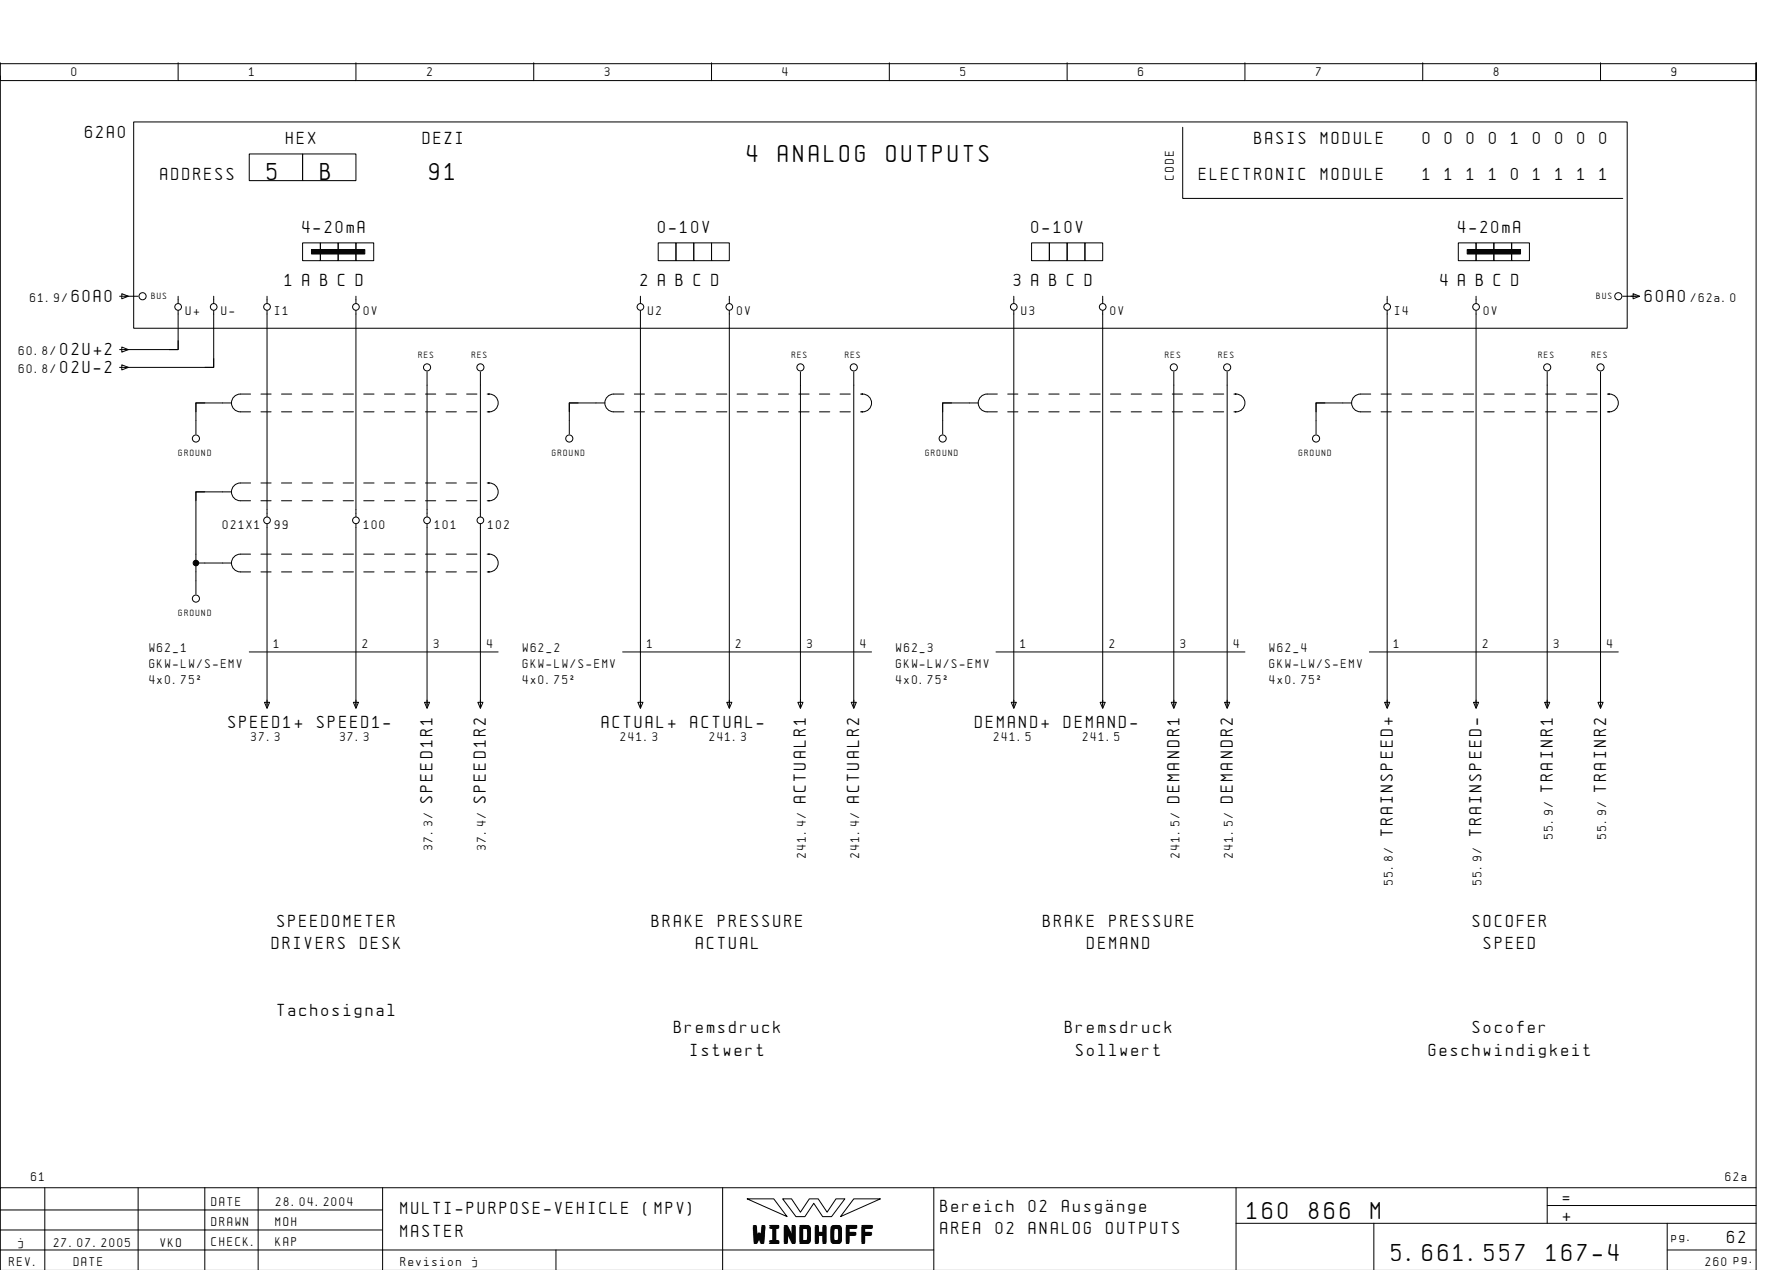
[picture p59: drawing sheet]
<svg xmlns="http://www.w3.org/2000/svg" width="399mm" height="286mm" viewBox="0 0 399 286" stroke-linecap="round" stroke-linejoin="round" font-family="sans-serif">
<defs><g id="words">
<g font-size="4.4">
<text x="60.1" y="40.4">5</text>
<text x="72.1" y="40.4">B</text>
<text x="96.6" y="40.4">91</text>
<text x="168.1" y="36.4">4</text>
<text x="175" y="36.4">ANALOG</text>
<text x="199.4" y="36.4">OUTPUTS</text>
<text x="280.6" y="274.1">160</text>
<text x="294.5" y="274.1">866</text>
<text x="308.4" y="274.1">M</text>
<text x="169.5" y="279.3">WINDHOFF</text>
<text x="313.1" y="283.6">5.661.557</text>
<text x="347.9" y="283.6">167-4</text>
</g>
<g font-size="3.1">
<text x="19.1" y="30.9">62A0</text>
<text x="64.3" y="32.4">HEX</text>
<text x="95.1" y="32.4">DEZI</text>
<text x="282.2" y="32.4">BASIS</text>
<text x="297.2" y="32.4">MODULE</text>
<text x="320.1" y="32.4">0</text>
<text x="325.1" y="32.4">0</text>
<text x="330" y="32.4">0</text>
<text x="335" y="32.4">0</text>
<text x="340" y="32.4">1</text>
<text x="345" y="32.4">0</text>
<text x="349.9" y="32.4">0</text>
<text x="354.9" y="32.4">0</text>
<text x="359.9" y="32.4">0</text>
<text x="36.1" y="40.4">ADDRESS</text>
<text x="269.8" y="40.4">ELECTRONIC</text>
<text x="297.2" y="40.4">MODULE</text>
<text x="320.1" y="40.4">1</text>
<text x="325.1" y="40.4">1</text>
<text x="330" y="40.4">1</text>
<text x="335" y="40.4">1</text>
<text x="340" y="40.4">0</text>
<text x="345" y="40.4">1</text>
<text x="349.9" y="40.4">1</text>
<text x="354.9" y="40.4">1</text>
<text x="359.9" y="40.4">1</text>
<text x="68.1" y="52.4">4-20mA</text>
<text x="148.1" y="52.4">0-10V</text>
<text x="232.1" y="52.4">0-10V</text>
<text x="328.1" y="52.4">4-20mA</text>
<text x="64.1" y="64.4">1 A B C D</text>
<text x="144.1" y="64.4">2 A B C D</text>
<text x="228.1" y="64.4">3 A B C D</text>
<text x="324.1" y="64.4">4 A B C D</text>
<text x="16.1" y="67.9">60A0</text>
<text x="370.1" y="67.9">60A0</text>
<text x="13.6" y="79.9">02U+2</text>
<text x="13.6" y="83.9">02U-2</text>
<text x="51.4" y="163.6">SPEED1+</text>
<text x="71.4" y="163.6">SPEED1-</text>
<text x="135.4" y="163.6">ACTUAL+</text>
<text x="155.4" y="163.6">ACTUAL-</text>
<text x="219.4" y="163.6">DEMAND+</text>
<text x="239.4" y="163.6">DEMAND-</text>
<text x="349.3" y="178" transform="rotate(-90 349.3 178)">TRAINR1</text>
<text x="361.3" y="178" transform="rotate(-90 361.3 178)">TRAINR2</text>
<text x="97.3" y="180.5" transform="rotate(-90 97.3 180.5)">SPEED1R1</text>
<text x="109.3" y="180.5" transform="rotate(-90 109.3 180.5)">SPEED1R2</text>
<text x="181.3" y="180.5" transform="rotate(-90 181.3 180.5)">ACTUALR1</text>
<text x="193.3" y="180.5" transform="rotate(-90 193.3 180.5)">ACTUALR2</text>
<text x="265.3" y="180.5" transform="rotate(-90 265.3 180.5)">DEMANDR1</text>
<text x="277.3" y="180.5" transform="rotate(-90 277.3 180.5)">DEMANDR2</text>
<text x="313.3" y="188" transform="rotate(-90 313.3 188)">TRAINSPEED+</text>
<text x="333.3" y="188" transform="rotate(-90 333.3 188)">TRAINSPEED-</text>
<text x="62.4" y="208.4">SPEEDOMETER</text>
<text x="146.7" y="208.4">BRAKE</text>
<text x="161.6" y="208.4">PRESSURE</text>
<text x="234.7" y="208.4">BRAKE</text>
<text x="249.6" y="208.4">PRESSURE</text>
<text x="331.4" y="208.4">SOCOFER</text>
<text x="61.2" y="213.4">DRIVERS</text>
<text x="81.1" y="213.4">DESK</text>
<text x="156.6" y="213.4">ACTUAL</text>
<text x="244.6" y="213.4">DEMAND</text>
<text x="333.9" y="213.4">SPEED</text>
<text x="62.4" y="228.4">Tachosignal</text>
<text x="151.6" y="232.4">Bremsdruck</text>
<text x="239.6" y="232.4">Bremsdruck</text>
<text x="331.4" y="232.4">Socofer</text>
<text x="155.4" y="237.4">Istwert</text>
<text x="242.1" y="237.4">Sollwert</text>
<text x="321.4" y="237.4">Geschwindigkeit</text>
<text x="90.1" y="273.1">MULTI-PURPOSE-VEHICLE</text>
<text x="144.8" y="273.1">(MPV)</text>
<text x="211.6" y="272.6">Bereich</text>
<text x="231.5" y="272.6">02</text>
<text x="238.9" y="272.6">AusgÑnge</text>
<text x="351.6" y="270.6">=</text>
<text x="351.6" y="274.6">+</text>
<text x="90.1" y="278.1">MASTER</text>
<text x="211.6" y="277.6">AREA</text>
<text x="224" y="277.6">02</text>
<text x="231.5" y="277.6">ANALOG</text>
<text x="248.9" y="277.6">OUTPUTS</text>
<text x="388.6" y="279.6">62</text>
</g>
<g font-size="2.3">
<text x="16.1" y="17.1">0</text>
<text x="56.1" y="17.1">1</text>
<text x="96.1" y="17.1">2</text>
<text x="136.1" y="17.1">3</text>
<text x="176.1" y="17.1">4</text>
<text x="216.1" y="17.1">5</text>
<text x="256.1" y="17.1">6</text>
<text x="296.1" y="17.1">7</text>
<text x="336.1" y="17.1">8</text>
<text x="376.1" y="17.1">9</text>
<text x="264.1" y="40.4" transform="rotate(-90 264.1 40.4)">CODE</text>
<text x="6.8" y="67.9">61.9/</text>
<text x="41.8" y="70.9">U+</text>
<text x="49.8" y="70.9">U-</text>
<text x="61.8" y="70.9">I1</text>
<text x="81.8" y="70.9">0V</text>
<text x="145.8" y="70.9">U2</text>
<text x="165.8" y="70.9">0V</text>
<text x="229.8" y="70.9">U3</text>
<text x="249.8" y="70.9">0V</text>
<text x="313.8" y="70.9">I4</text>
<text x="333.8" y="70.9">0V</text>
<text x="380.4" y="67.9">/62a.0</text>
<text x="4.2" y="79.9">60.8/</text>
<text x="4.2" y="83.9">60.8/</text>
<text x="50.1" y="118.9">021X1</text>
<text x="61.8" y="118.9">99</text>
<text x="81.8" y="118.9">100</text>
<text x="97.8" y="118.9">101</text>
<text x="109.8" y="118.9">102</text>
<text x="33.6" y="146.6">W62_1</text>
<text x="61.6" y="145.6">1</text>
<text x="81.6" y="145.6">2</text>
<text x="97.6" y="145.6">3</text>
<text x="109.6" y="145.6">4</text>
<text x="117.6" y="146.6">W62_2</text>
<text x="145.6" y="145.6">1</text>
<text x="165.6" y="145.6">2</text>
<text x="181.6" y="145.6">3</text>
<text x="193.6" y="145.6">4</text>
<text x="201.6" y="146.6">W62_3</text>
<text x="229.6" y="145.6">1</text>
<text x="249.6" y="145.6">2</text>
<text x="265.6" y="145.6">3</text>
<text x="277.6" y="145.6">4</text>
<text x="285.6" y="146.6">W62_4</text>
<text x="313.6" y="145.6">1</text>
<text x="333.6" y="145.6">2</text>
<text x="349.6" y="145.6">3</text>
<text x="361.6" y="145.6">4</text>
<text x="33.6" y="150.2">GKW-LW/S-EMV</text>
<text x="33.6" y="153.8">4x0.75˝</text>
<text x="117.6" y="150.2">GKW-LW/S-EMV</text>
<text x="117.6" y="153.8">4x0.75˝</text>
<text x="201.6" y="150.2">GKW-LW/S-EMV</text>
<text x="201.6" y="153.8">4x0.75˝</text>
<text x="285.6" y="150.2">GKW-LW/S-EMV</text>
<text x="285.6" y="153.8">4x0.75˝</text>
<text x="56.5" y="166.6">37.3</text>
<text x="76.5" y="166.6">37.3</text>
<text x="139.6" y="166.6">241.3</text>
<text x="159.6" y="166.6">241.3</text>
<text x="223.6" y="166.6">241.5</text>
<text x="243.6" y="166.6">241.5</text>
<text x="97.3" y="191.2" transform="rotate(-90 97.3 191.2)">37.3/</text>
<text x="109.3" y="191.2" transform="rotate(-90 109.3 191.2)">37.4/</text>
<text x="349.3" y="188.7" transform="rotate(-90 349.3 188.7)">55.9/</text>
<text x="361.3" y="188.7" transform="rotate(-90 361.3 188.7)">55.9/</text>
<text x="181.3" y="193" transform="rotate(-90 181.3 193)">241.4/</text>
<text x="193.3" y="193" transform="rotate(-90 193.3 193)">241.4/</text>
<text x="265.3" y="193" transform="rotate(-90 265.3 193)">241.5/</text>
<text x="277.3" y="193" transform="rotate(-90 277.3 193)">241.5/</text>
<text x="313.3" y="199" transform="rotate(-90 313.3 199)">55.8/</text>
<text x="333.3" y="199" transform="rotate(-90 333.3 199)">55.9/</text>
<text x="7" y="265.6">61</text>
<text x="388.2" y="265.6">62a</text>
<text x="47.6" y="271.1">DATE</text>
<text x="47.6" y="275.6">DRAWN</text>
<text x="62" y="275.6">MOH</text>
<text x="62.1" y="271.1">28.04.2004</text>
<text x="4.1" y="280.4">j</text>
<text x="12.1" y="280.4">27.07.2005</text>
<text x="36.1" y="280.4">VKO</text>
<text x="47.6" y="280.1">CHECK.</text>
<text x="62" y="280.1">KAP</text>
<text x="376.1" y="279.1">pg.</text>
<text x="2.1" y="284.6">REV.</text>
<text x="16.6" y="284.6">DATE</text>
<text x="90.1" y="284.6">Revision</text>
<text x="106.2" y="284.6">j</text>
<text x="383.7" y="284.6">260 pg.</text>
</g>
<g font-size="1.6">
<text x="34.1" y="67.3">BUS</text>
<text x="359.2" y="67.3">BUS</text>
<text x="94.1" y="80.6">RES</text>
<text x="106.1" y="80.6">RES</text>
<text x="178.1" y="80.6">RES</text>
<text x="190.1" y="80.6">RES</text>
<text x="262.1" y="80.6">RES</text>
<text x="274.1" y="80.6">RES</text>
<text x="346.1" y="80.6">RES</text>
<text x="358.1" y="80.6">RES</text>
<text x="40.2" y="102.6">GROUND</text>
<text x="124.2" y="102.6">GROUND</text>
<text x="208.2" y="102.6">GROUND</text>
<text x="292.2" y="102.6">GROUND</text>
<text x="40.2" y="138.6">GROUND</text>
</g>
</g></defs>
<g fill="none" stroke="#000" stroke-width=".22">
<path d="M.1 14.1v4h395v-4v271.6M.1 17.1v250M.1 14.3h395M40.1 14.1v4M80.1 14.1v4M120.1 14.1v4M160.1 14.1v4M200.1 14.1v4M240.1 14.1v4M280.1 14.1v4M320.1 14.1v4M360.1 14.1v4"/>
<path d="M30.1 27.4h336v46.4h-336zM56.1 34.6h12v6h-12zM68.1 34.6h12v6h-12zM266.1 28.6v16h99M68.1 54.6h4v4h-4zM72.1 54.6h4v4h-4zM76.1 54.6h4v4h-4zM80.1 54.6h4v4h-4zM148.1 54.6h4v4h-4zM152.1 54.6h4v4h-4zM156.1 54.6h4v4h-4zM160.1 54.6h4v4h-4z"/>
<path d="M232.1 54.6h4v4h-4zM236.1 54.6h4v4h-4zM240.1 54.6h4v4h-4zM244.1 54.6h4v4h-4zM328.1 54.6h4v4h-4zM332.1 54.6h4v4h-4zM336.1 54.6h4v4h-4zM340.1 54.6h4v4h-4zM26.9 66.6h4.2M26.9 78.6h1.8M27.4 66l1.5 .6-1.5 .6zM27.4 78l1.5 .6-1.5 .6z"/>
<path d="M40.1 69.8v8.8h-12M40.1 66.6v1.6M40.1 76.6v2h-2M48.1 69.8v12.8h-20M48.1 66.6v1.6M60.1 66.6v1.6M60.1 69.8v46.4M80.1 66.6v1.6M80.1 69.8v46.4M144.1 66.6v1.6M144.1 69.8v89.4M164.1 66.6v1.6"/>
<path d="M164.1 69.8v89.4M228.1 66.6v1.6M228.1 69.8v89.4M248.1 66.6v1.6M248.1 69.8v89.4M312.1 66.6v1.6M312.1 69.8v89.4M332.1 66.6v1.6M332.1 69.8v89.4M365.1 66.6h3.7M367.4 66l1.5 .6-1.5 .6zM26.9 82.6h1.8"/>
<path d="M27.4 82l1.5 .6-1.5 .6zM46.1 90.6h-2v2M48.1 80.6v2h-2M52.1 90.6h-8v7M56.4 88.6h-2.3a2 2 0 0 0-2 2 2 2 0 0 0 2 2h2.3M58.7 92.6h2.3M58.7 88.6h2.3M63.3 92.6h2.3M63.3 88.6h2.3M67.9 92.6h2.4M67.9 88.6h2.4M72.6 92.6h2.3"/>
<path d="M72.6 88.6h2.3M77.2 92.6h2.3M77.2 88.6h2.3M81.8 92.6h2.3M81.8 88.6h2.3M86.5 92.6h2.3M86.5 88.6h2.3M91.1 92.6h2.3M91.1 88.6h2.3M95.7 92.6h2.3M95.7 88.6h2.3M96.1 83.6v32.6"/>
<path d="M100.4 92.6h2.3M100.4 88.6h2.3M105 92.6h2.3M105 88.6h2.3M108.1 83.6v32.6M109.6 92.6h.5h-.2M109.6 88.6h.5h-.2M110.1 88.6a2 2 0 0 1 2 2 2 2 0 0 1-2 2M130.1 90.6h-2v2M136.1 90.6h-8v7M140.4 88.6h-2.3a2 2 0 0 0-2 2 2 2 0 0 0 2 2h2.3M142.7 92.6h2.3"/>
<path d="M142.7 88.6h2.3M147.3 92.6h2.3M147.3 88.6h2.3M151.9 92.6h2.4M151.9 88.6h2.4M156.6 92.6h2.3M156.6 88.6h2.3M161.2 92.6h2.3M161.2 88.6h2.3M165.8 92.6h2.4M165.8 88.6h2.4M170.5 92.6h2.3"/>
<path d="M170.5 88.6h2.3M175.1 92.6h2.3M175.1 88.6h2.3M179.7 92.6h2.3M179.7 88.6h2.3M180.1 83.6v75.6M184.4 92.6h2.3M184.4 88.6h2.3M189 92.6h2.3M189 88.6h2.3M192.1 83.6v75.6M193.6 92.6h.5h-.2"/>
<path d="M193.6 88.6h.5h-.2M194.1 88.6a2 2 0 0 1 2 2 2 2 0 0 1-2 2M214.1 90.6h-2v2M220.1 90.6h-8v7M224.4 88.6h-2.3a2 2 0 0 0-2 2 2 2 0 0 0 2 2h2.3M226.7 92.6h2.3M226.7 88.6h2.3M231.3 92.6h2.3M231.3 88.6h2.3M236 92.6h2.3M236 88.6h2.3M240.6 92.6h2.3"/>
<path d="M240.6 88.6h2.3M245.2 92.6h2.3M245.2 88.6h2.3M249.8 92.6h2.4M249.8 88.6h2.4M254.5 92.6h2.3M254.5 88.6h2.3M259.1 92.6h2.3M259.1 88.6h2.3M263.7 92.6h2.3M263.7 88.6h2.3M264.1 83.6v75.6"/>
<path d="M268.3 92.6h2.4M268.3 88.6h2.4M273 92.6h2.3M273 88.6h2.3M276.1 83.6v75.6M277.6 92.6h.5h-.2M277.6 88.6h.5h-.2M278.1 88.6a2 2 0 0 1 2 2 2 2 0 0 1-2 2M298.1 90.6h-2v2M304.1 90.6h-8v7M308.4 88.6h-2.3a2 2 0 0 0-2 2 2 2 0 0 0 2 2h2.3M310.7 92.6h2.3"/>
<path d="M310.7 88.6h2.3M315.3 92.6h2.3M315.3 88.6h2.3M320 92.6h2.3M320 88.6h2.3M324.6 92.6h2.3M324.6 88.6h2.3M329.2 92.6h2.3M329.2 88.6h2.3M333.8 92.6h2.3M333.8 88.6h2.4M338.5 92.6h2.3"/>
<path d="M338.5 88.6h2.3M343.1 92.6h2.3M343.1 88.6h2.3M347.7 92.6h2.3M347.7 88.6h2.3M348.1 83.6v75.6M352.3 92.6h2.4M352.3 88.6h2.4M357 92.6h2.3M357 88.6h2.3M360.1 83.6v75.6M361.6 92.6h.5h-.2"/>
<path d="M361.6 88.6h.5h-.2M362.1 88.6a2 2 0 0 1 2 2 2 2 0 0 1-2 2M46.1 110.6h-2v2M52.1 110.6h-8v23M56.4 108.6h-2.3a2 2 0 0 0-2 2 2 2 0 0 0 2 2h2.3M58.7 112.6h2.3M58.7 108.6h2.3M60.1 117.8v41.4M63.3 112.6h2.3M63.3 108.6h2.3M67.9 112.6h2.4M67.9 108.6h2.4"/>
<path d="M72.6 112.6h2.3M72.6 108.6h2.3M77.2 112.6h2.3M77.2 108.6h2.3M80.1 117.8v41.4M81.8 112.6h2.3M81.8 108.6h2.3M86.5 112.6h2.3M86.5 108.6h2.3M91.1 112.6h2.3M91.1 108.6h2.3M95.7 112.6h2.3"/>
<path d="M95.7 108.6h2.3M96.1 117.8v41.4M100.4 112.6h2.3M100.4 108.6h2.3M105 112.6h2.3M105 108.6h2.3M108.1 117.8v41.4M109.6 112.6h.5h-.2M109.6 108.6h.5h-.2M110.1 108.6a2 2 0 0 1 2 2 2 2 0 0 1-2 2M44.1 126.6h8M56.4 124.6h-2.3a2 2 0 0 0-2 2 2 2 0 0 0 2 2h2.3"/>
<path d="M58.7 128.6h2.3M58.7 124.6h2.3M63.3 128.6h2.3M63.3 124.6h2.3M67.9 128.6h2.4M67.9 124.6h2.4M72.6 128.6h2.3M72.6 124.6h2.3M77.2 128.6h2.3M77.2 124.6h2.3M81.8 128.6h2.3M81.8 124.6h2.3"/>
<path d="M86.5 128.6h2.3M86.5 124.6h2.3M91.1 128.6h2.3M91.1 124.6h2.3M95.7 128.6h2.3M95.7 124.6h2.3M100.4 128.6h2.3M100.4 124.6h2.3M105 128.6h2.3M105 124.6h2.3M109.6 128.6h.5h-.2M109.6 124.6h.5h-.2"/>
<path d="M110.1 124.6a2 2 0 0 1 2 2 2 2 0 0 1-2 2M56.1 146.6h56M59.5 158h1.2l-.6 1.3zM79.5 158h1.2l-.6 1.3zM95.5 158h1.2l-.6 1.3zM107.5 158h1.2l-.6 1.3zM140.1 146.6h56M143.5 158h1.2l-.6 1.3zM163.5 158h1.2l-.6 1.3zM179.5 158h1.1l-.5 1.3zM191.5 158h1.2l-.6 1.3zM224.1 146.6h56"/>
<path d="M227.5 158h1.2l-.6 1.3zM247.5 158h1.2l-.6 1.3zM263.5 158h1.2l-.6 1.3zM275.5 158h1.2l-.6 1.3zM308.1 146.6h56M311.5 158h1.2l-.6 1.3zM331.5 158h1.2l-.6 1.3zM347.5 158h1.2l-.6 1.3zM359.5 158h1.2l-.6 1.3zM10.1 267.1v18.5M31.1 267.1v18.5M46.1 267.1v18.6"/>
<path d="M58.1 267.1v18.6M86.1 272.1h-86M86.1 276.6h-86M86.1 267.1v18.6M162.6 267.1v18.6M168.1 269.6h6l3 4zM176.1 269.6h2l2 3 2-3h2l2 3 2-3h2l-3 4h-2l-2-3-2 3h-2zM192.1 269.6h6l-9 4zM210.1 267.1v18.6M278.1 275.1h117M278.1 267.1v18.6M309.1 275.1v10.6"/>
<path d="M348.1 271.1h47M348.1 267.1v8M375.1 275.1v10.6M395.1 267.1h-395v18.6M125.1 281.1v4.6M210.1 281.1h-210M375.1 281.1h20"/>
<circle cx="32.1" cy="66.6" r=".8"/>
<circle cx="40.1" cy="69" r=".75"/>
<circle cx="48.1" cy="69" r=".75"/>
<circle cx="60.1" cy="69" r=".75"/>
<circle cx="80.1" cy="69" r=".75"/>
<circle cx="144.1" cy="69" r=".75"/>
<circle cx="164.1" cy="69" r=".75"/>
<circle cx="228.1" cy="69" r=".75"/>
<circle cx="248.1" cy="69" r=".75"/>
<circle cx="312.1" cy="69" r=".75"/>
<circle cx="332.1" cy="69" r=".75"/>
<circle cx="364.1" cy="66.6" r=".8"/>
<circle cx="44.1" cy="98.6" r=".8"/>
<circle cx="96.1" cy="82.6" r=".8"/>
<circle cx="108.1" cy="82.6" r=".8"/>
<circle cx="128.1" cy="98.6" r=".8"/>
<circle cx="180.1" cy="82.6" r=".8"/>
<circle cx="192.1" cy="82.6" r=".8"/>
<circle cx="212.1" cy="98.6" r=".8"/>
<circle cx="264.1" cy="82.6" r=".8"/>
<circle cx="276.1" cy="82.6" r=".8"/>
<circle cx="296.1" cy="98.6" r=".8"/>
<circle cx="348.1" cy="82.6" r=".8"/>
<circle cx="360.1" cy="82.6" r=".8"/>
<circle cx="60.1" cy="117" r=".75"/>
<circle cx="80.1" cy="117" r=".75"/>
<circle cx="96.1" cy="117" r=".75"/>
<circle cx="108.1" cy="117" r=".75"/>
<circle cx="44.1" cy="134.6" r=".8"/>
</g>
<g fill="#000" stroke="#000" stroke-width=".22">
<path d="M70.1 56.1h12v1h-12zM330.1 56.1h12v1h-12z"/>
<circle cx="44.1" cy="126.6" r=".63"/>
</g>
<use href="#words"/>
</svg>
